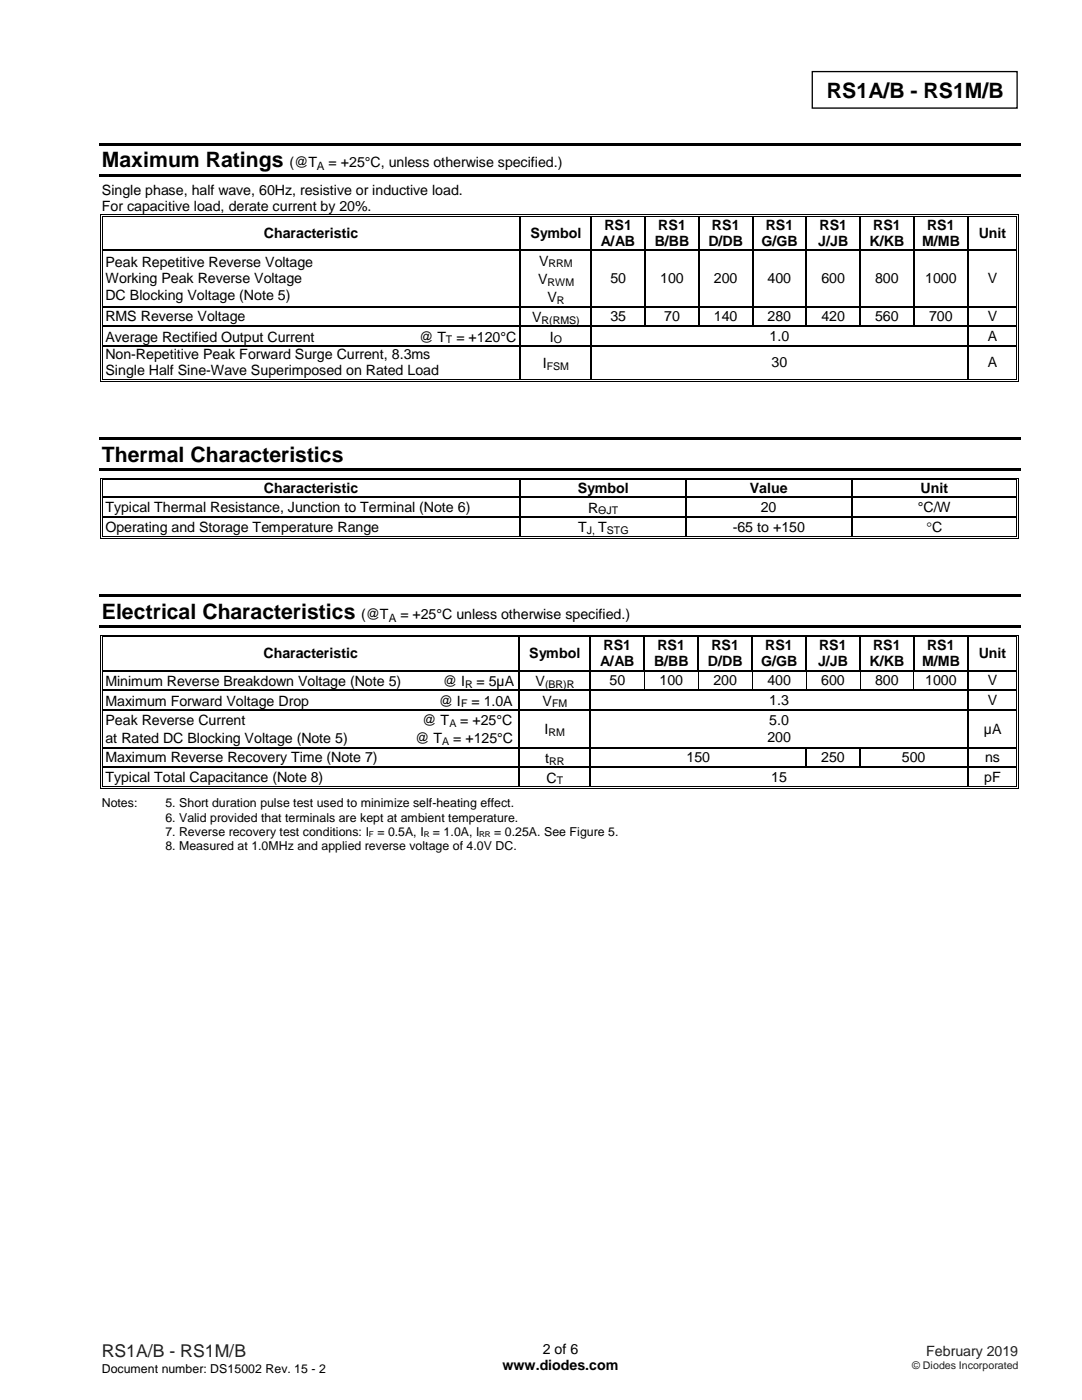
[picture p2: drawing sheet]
<svg xmlns="http://www.w3.org/2000/svg" width="216mm" height="279mm" viewBox="0 0 216 279" stroke-linecap="round" stroke-linejoin="round" font-family="sans-serif">
<defs><g id="words">
<g font-size="4.2">
<text x="165" y="19.6">RS1A/B - RS1M/B</text>
<text x="20.3" y="33.4">Maximum Ratings</text>
<text x="20.3" y="92.2">Thermal Characteristics</text>
<text x="20.3" y="123.5">Electrical Characteristics</text>
</g>
<text font-size="3.5" fill="#231f20" x="20.3" y="270.9">RS1A/B - RS1M/B</text>
<g font-size="2.8">
<text x="57.8" y="33.4">(@T</text>
<text x="65.6" y="33.4">= +25°C, unless otherwise specified.)</text>
<text x="20.3" y="38.9">Single phase, half wave, 60Hz, resistive or inductive load.</text>
<text x="20.3" y="42.1">For capacitive load, derate current by 20%.</text>
<text x="52.7" y="47.5">Characteristic</text>
<text x="105.8" y="47.5">Symbol</text>
<text x="120.6" y="45.8">RS1</text>
<text x="131.4" y="45.8">RS1</text>
<text x="142.1" y="45.8">RS1</text>
<text x="152.8" y="45.8">RS1</text>
<text x="163.5" y="45.8">RS1</text>
<text x="174.2" y="45.8">RS1</text>
<text x="185" y="45.8">RS1</text>
<text x="195.3" y="47.5">Unit</text>
<text x="21" y="53.3">Peak Repetitive Reverse Voltage</text>
<text x="107.6" y="53">V</text>
<text x="119.9" y="49.1">A/AB</text>
<text x="130.6" y="49.1">B/BB</text>
<text x="141.4" y="49.1">D/DB</text>
<text x="151.9" y="49.1">G/GB</text>
<text x="163.3" y="49.1">J/JB</text>
<text x="173.5" y="49.1">K/KB</text>
<text x="184" y="49.1">M/MB</text>
<text x="21" y="56.5">Working Peak Reverse Voltage</text>
<text x="21" y="59.8">DC Blocking Voltage (Note 5)</text>
<text x="107.4" y="56.7">V</text>
<text x="121.8" y="56.5">50</text>
<text x="131.7" y="56.5">100</text>
<text x="142.5" y="56.5">200</text>
<text x="153.2" y="56.5">400</text>
<text x="163.9" y="56.5">600</text>
<text x="174.6" y="56.5">800</text>
<text x="184.6" y="56.5">1000</text>
<text x="197.1" y="56.5">V</text>
<text x="21" y="64.1">RMS Reverse Voltage</text>
<text x="106.2" y="64.3">V</text>
<text x="109.2" y="60.3">V</text>
<text x="121.8" y="64.1">35</text>
<text x="132.5" y="64.1">70</text>
<text x="142.5" y="64.1">140</text>
<text x="153.2" y="64.1">280</text>
<text x="163.9" y="64.1">420</text>
<text x="174.6" y="64.1">560</text>
<text x="185.4" y="64.1">700</text>
<text x="197.1" y="64.1">V</text>
<text x="21" y="68.2">Average Rectified Output Current</text>
<text x="21" y="71.7">Non-Repetitive Peak Forward Surge Current, 8.3ms</text>
<text x="83.7" y="68.2">@ T</text>
<text x="91.1" y="68.2">= +120°C</text>
<text x="109.7" y="68.2">I</text>
<text x="153.5" y="68">1.0</text>
<text x="197.1" y="68">A</text>
<text x="21" y="74.9">Single Half Sine-Wave Superimposed on Rated Load</text>
<text x="108.3" y="73.5">I</text>
<text x="154" y="73.3">30</text>
<text x="197.1" y="73.3">A</text>
<text x="52.7" y="98.4">Characteristic</text>
<text x="115.3" y="98.4">Symbol</text>
<text x="149.6" y="98.4">Value</text>
<text x="183.7" y="98.4">Unit</text>
<text x="21" y="102.2">Typical Thermal Resistance, Junction to Terminal (Note 6)</text>
<text x="21" y="106.1">Operating and Storage Temperature Range</text>
<text x="115.4" y="106.3">T</text>
<text x="117.3" y="102.3">R</text>
<text x="119.3" y="106.3">T</text>
<text x="146.2" y="106.1">-65 to +150</text>
<text x="151.8" y="102.2">20</text>
<text x="183.1" y="102.2">°C/W</text>
<text x="184.9" y="106.2">°C</text>
<text x="72.1" y="123.5">(@T</text>
<text x="79.9" y="123.5">= +25°C unless otherwise specified.)</text>
<text x="52.6" y="131.4">Characteristic</text>
<text x="105.6" y="131.4">Symbol</text>
<text x="120.4" y="129.7">RS1</text>
<text x="131.2" y="129.7">RS1</text>
<text x="141.9" y="129.7">RS1</text>
<text x="152.7" y="129.7">RS1</text>
<text x="163.4" y="129.7">RS1</text>
<text x="174.2" y="129.7">RS1</text>
<text x="185" y="129.7">RS1</text>
<text x="195.3" y="131.4">Unit</text>
<text x="21" y="136.9">Minimum Reverse Breakdown Voltage (Note 5)</text>
<text x="88.3" y="136.9">@ I</text>
<text x="95.1" y="136.9">= 5µA</text>
<text x="106.8" y="136.9">V</text>
<text x="119.8" y="133">A/AB</text>
<text x="121.6" y="136.7">50</text>
<text x="130.5" y="133">B/BB</text>
<text x="131.6" y="136.7">100</text>
<text x="141.3" y="133">D/DB</text>
<text x="142.4" y="136.7">200</text>
<text x="151.8" y="133">G/GB</text>
<text x="153.1" y="136.7">400</text>
<text x="163.2" y="133">J/JB</text>
<text x="163.9" y="136.7">600</text>
<text x="173.5" y="133">K/KB</text>
<text x="174.6" y="136.7">800</text>
<text x="184" y="133">M/MB</text>
<text x="184.6" y="136.7">1000</text>
<text x="197.1" y="136.7">V</text>
<text x="21" y="140.8">Maximum Forward Voltage Drop</text>
<text x="87.5" y="140.8">@ I</text>
<text x="94.1" y="140.8">= 1.0A</text>
<text x="108.2" y="140.8">V</text>
<text x="153.5" y="140.6">1.3</text>
<text x="197.1" y="140.6">V</text>
<text x="21" y="144.7">Peak Reverse Current</text>
<text x="21" y="148.4">at Rated DC Blocking Voltage (Note 5)</text>
<text x="82.8" y="148.4">@ T</text>
<text x="84.2" y="144.7">@ T</text>
<text x="90.4" y="148.4">= +125°C</text>
<text x="91.8" y="144.7">= +25°C</text>
<text x="108.7" y="146.6">I</text>
<text x="153.1" y="148">200</text>
<text x="153.5" y="144.8">5.0</text>
<text x="196.3" y="146.4">µA</text>
<text x="21" y="152.1">Maximum Reverse Recovery Time (Note 7)</text>
<text x="108.8" y="152.3">t</text>
<text x="137" y="152.1">150</text>
<text x="163.9" y="152.1">250</text>
<text x="180" y="152.1">500</text>
<text x="196.6" y="152.1">ns</text>
<text x="21" y="156">Typical Total Capacitance (Note 8)</text>
<text x="109.1" y="156.2">C</text>
<text x="153.9" y="156">15</text>
<text x="196.4" y="156">pF</text>
<text x="100.3" y="273.4">www.diodes.com</text>
<text x="108.3" y="270.2">2 of 6</text>
</g>
<text font-size="2.8" fill="#231f20" x="184.8" y="270.6">February 2019</text>
<g font-size="2.5">
<text x="20.3" y="161.1">Notes:</text>
<text x="33" y="161.1">5. Short duration pulse test used to minimize self-heating effect.</text>
<text x="33" y="164">6. Valid provided that terminals are kept at ambient temperature.</text>
<text x="33" y="166.8">7. Reverse recovery test conditions: I = 0.5A, I</text>
<text x="86.4" y="166.8">= 1.0A, I</text>
<text x="98.6" y="166.8">= 0.25A. See Figure 5.</text>
<text x="33" y="169.6">8. Measured at 1.0MHz and applied reverse voltage of 4.0V DC.</text>
<text x="20.3" y="274">Document number: DS15002 Rev. 15 - 2</text>
</g>
<g font-size="2.3">
<text x="63.2" y="34">A</text>
<text x="77.6" y="124">A</text>
</g>
<g font-size="2.1">
<text x="109.5" y="53.4">RRM</text>
<text x="109.3" y="57">RWM</text>
<text x="108.1" y="64.6">R(RMS)</text>
<text x="111.1" y="60.7">R</text>
<text x="89" y="68.5">T</text>
<text x="110.5" y="68.5">O</text>
<text x="109.1" y="73.8">FSM</text>
<text x="117.1" y="106.6">J,</text>
<text x="119.4" y="102.7">ϴJT</text>
<text x="121.1" y="106.6">STG</text>
<text x="92.8" y="137.2">R</text>
<text x="108.8" y="137.2">(BR)R</text>
<text x="92" y="141.1">F</text>
<text x="110.2" y="141.1">FM</text>
<text x="88.2" y="148.7">A</text>
<text x="89.7" y="145.1">A</text>
<text x="109.5" y="146.9">RM</text>
<text x="109.6" y="152.7">RR</text>
<text x="111.1" y="156.5">T</text>
</g>
<text font-size="2.1" fill="#231f20" x="182" y="273.2">© Diodes Incorporated</text>
<g font-size="1.6">
<text x="73.6" y="167.1">F</text>
<text x="84.5" y="167.1">R</text>
<text x="95.6" y="167.1">RR</text>
</g>
</g></defs>
<g fill="#000">
<path d="M19.8 28.6h183.9v.5h-183.9z" fill-rule="evenodd"/>
<path d="M19.8 34.7h183.9v.5h-183.9z" fill-rule="evenodd"/>
<path d="M19.8 87.3h183.9v.5h-183.9z" fill-rule="evenodd"/>
<path d="M19.8 93.4h183.9v.5h-183.9z" fill-rule="evenodd"/>
<path d="M19.8 118.6h183.9v.5h-183.9z" fill-rule="evenodd"/>
<path d="M19.8 124.8h183.9v.5h-183.9z" fill-rule="evenodd"/>
</g>
<g fill="#000">
<path d="M20.1 42.8h.1v.5h-.1zM20.1 42.8h.5v.2h-.5zM20.1 49.8h.1v.3h-.1zM20.4 43.1h.2v.2h-.2zM20.4 49.8h.2v.3h-.2zM103.7 43.3h.3zM103.7 42.8h.5v.2h-.5zM103.7 43.1h.5v.2h-.5zM103.7 49.8h.3v.3h-.3zM117.9 43.3h.3zM117.9 42.8h.5v.2h-.5zM117.9 43.1h.5v.2h-.5z"/>
<path d="M117.9 49.8h.3v.3h-.3zM128.6 43.3h.3zM128.6 42.8h.5v.2h-.5zM128.6 43.1h.5v.2h-.5zM128.6 49.8h.3v.3h-.3zM139.3 43.3h.3zM139.3 42.8h.5v.2h-.5zM139.3 43.1h.5v.2h-.5zM139.3 49.8h.3v.3h-.3zM150.1 43.3h.2zM150.1 42.8h.5v.2h-.5zM150.1 43.1h.5v.2h-.5z"/>
<path d="M150.1 49.8h.2v.3h-.2zM160.8 43.3h.2zM160.8 42.8h.5v.2h-.5zM160.8 43.1h.5v.2h-.5zM160.8 49.8h.2v.3h-.2zM171.5 43.3h.3zM171.5 42.8h.5v.2h-.5zM171.5 43.1h.5v.2h-.5zM171.5 49.8h.3v.3h-.3zM182.2 43.3h.3zM182.2 42.8h.6v.2h-.6zM182.2 43.1h.6v.2h-.6z"/>
<path d="M182.2 49.8h.3v.3h-.3zM193 43.3h.2zM193 42.8h.5v.2h-.5zM193 43.1h.5v.2h-.5zM193 49.8h.2v.3h-.2zM202.7 42.8h.5v.2h-.5zM202.7 43.1h.2v.2h-.2zM202.7 49.8h.2v.3h-.2zM203.1 42.8h.1v.5h-.1zM203.1 49.8h.1v.3h-.1zM20.1 61h.1v.3h-.1zM20.1 64.9h.1v.3h-.1z"/>
<path d="M20.1 68.9h.1v.2h-.1zM20.1 75.6h.1v.6h-.1zM20.1 76h.5v.2h-.5zM20.4 61h.2v.3h-.2zM20.4 64.9h.2v.3h-.2zM20.4 68.9h.2v.2h-.2zM20.4 75.6h.2v.2h-.2zM103.7 61h.3v.3h-.3zM103.7 64.9h.3v.3h-.3zM103.7 68.9h.3v.2h-.3zM103.7 75.6h.5v.2h-.5zM103.7 76h.5v.2h-.5z"/>
<path d="M117.9 61h.3v.3h-.3zM117.9 64.9h.3v.3h-.3zM117.9 68.9h.3v.2h-.3zM117.9 75.6h.5v.2h-.5zM117.9 76h.5v.2h-.5zM128.6 61h.3v.3h-.3zM128.6 64.9h.3v.3h-.3zM139.3 61h.3v.3h-.3zM139.3 64.9h.3v.3h-.3zM150.1 61h.2v.3h-.2zM150.1 64.9h.2v.3h-.2zM160.8 61h.2v.3h-.2z"/>
<path d="M160.8 64.9h.2v.3h-.2zM171.5 61h.3v.3h-.3zM171.5 64.9h.3v.3h-.3zM182.2 61h.3v.3h-.3zM182.2 64.9h.3v.3h-.3zM193 61h.2v.3h-.2zM193 64.9h.2v.3h-.2zM193 68.9h.2v.2h-.2zM193 75.6h.5v.2h-.5zM193 76h.5v.2h-.5zM202.7 61h.2v.3h-.2zM202.7 64.9h.2v.3h-.2z"/>
<path d="M202.7 68.9h.2v.2h-.2zM202.7 76h.5v.2h-.5zM202.7 75.6h.2v.2h-.2zM203.1 61h.1v.3h-.1zM203.1 64.9h.1v.3h-.1zM203.1 68.9h.1v.2h-.1zM203.1 75.6h.1v.6h-.1zM20.1 95.3h.1v.6h-.1zM20.1 95.3h.5v.2h-.5zM20.1 99.1h.1v.3h-.1zM20.4 95.7h.2v.2h-.2zM20.4 95.7h.2v.1h-.2z"/>
<path d="M20.4 99.1h.2v.3h-.2zM103.7 95.8l.3 .1zM103.7 95.3h.5v.2h-.5zM103.7 95.7h.5v.1h-.5zM103.7 99.1h.3v.3h-.3zM136.8 95.8l.2 .1zM136.8 95.3h.5v.2h-.5zM136.8 95.7h.5v.1h-.5zM136.8 99.1h.2v.3h-.2zM169.8 95.8l.3 .1zM169.8 95.3h.5v.2h-.5zM169.8 95.7h.5v.1h-.5z"/>
<path d="M169.8 99.1h.3v.3h-.3zM202.7 95.3h.5v.2h-.5zM202.7 95.7h.2v.2h-.2zM202.7 95.7h.2v.1h-.2zM202.7 99.1h.2v.3h-.2zM203.1 95.3h.1v.6h-.1zM203.1 99.1h.1v.3h-.1zM20.1 103h.1v.3h-.1zM20.1 107h.1v.5h-.1zM20.1 107.3h.5v.2h-.5zM20.4 103h.2v.3h-.2zM20.4 107h.2v.1h-.2z"/>
<path d="M103.7 103h.3v.3h-.3zM103.7 107h.5v.1h-.5zM103.7 107.3h.5v.2h-.5zM136.8 103h.2v.3h-.2zM136.8 107h.5v.1h-.5zM136.8 107.3h.5v.2h-.5zM169.8 103h.3v.3h-.3zM169.8 107h.5v.1h-.5zM169.8 107.3h.5v.2h-.5zM202.7 103h.2v.3h-.2zM202.7 107.3h.5v.2h-.5zM202.7 107h.2v.1h-.2z"/>
<path d="M203.1 103h.1v.3h-.1zM203.1 107h.1v.5h-.1zM20.1 126.7h.1v.5h-.1zM20.1 126.7h.5v.1h-.5zM20.1 133.7h.1v.2h-.1zM20.1 137.6h.1v.2h-.1zM20.4 127h.2v.2h-.2zM20.4 133.7h.2v.2h-.2zM20.4 137.6h.2v.2h-.2zM103.5 127.2h.3zM103.5 126.7h.5v.1h-.5zM103.5 127h.5v.2h-.5z"/>
<path d="M103.5 133.7h.3v.2h-.3zM103.5 137.6h.3v.2h-.3zM117.7 127.2h.2zM117.7 126.7h.5v.1h-.5zM117.7 127h.5v.2h-.5zM117.7 133.7h.2v.2h-.2zM117.7 137.6h.2v.2h-.2zM128.4 127.2h.3zM128.4 126.7h.5v.1h-.5zM128.4 127h.5v.2h-.5zM128.4 133.7h.3v.2h-.3zM128.5 137.6h.2v.2h-.2z"/>
<path d="M128.7 133.7h.2v.2h-.2zM139.2 127.2h.2zM139.2 126.7h.5v.1h-.5zM139.2 127h.5v.2h-.5zM139.2 133.7h.2v.2h-.2zM139.2 137.6h.3v.2h-.3zM139.4 133.7h.3v.2h-.3zM149.9 127.2h.3zM149.9 126.7h.6v.1h-.6zM149.9 127h.6v.2h-.6zM149.9 133.7h.3v.2h-.3zM150 137.6h.2v.2h-.2z"/>
<path d="M150.2 133.7h.3v.2h-.3zM160.7 127.2h.3zM160.7 126.7h.5v.1h-.5zM160.7 127h.5v.2h-.5zM160.7 133.7h.3v.2h-.3zM160.8 137.6h.2v.2h-.2zM161 133.7h.2v.2h-.2zM171.5 127.2h.2zM171.5 126.7h.5v.1h-.5zM171.5 127h.5v.2h-.5zM171.5 133.7h.2v.2h-.2zM171.5 137.6h.3v.2h-.3z"/>
<path d="M171.7 133.7h.3v.2h-.3zM182.2 127.2h.3zM182.2 126.7h.6v.1h-.6zM182.2 127h.6v.2h-.6zM182.2 133.7h.3v.2h-.3zM182.3 137.6h.2v.2h-.2zM182.5 133.7h.3v.2h-.3zM193 127.2h.2zM193 126.7h.5v.1h-.5zM193 127h.5v.2h-.5zM193 133.7h.2v.2h-.2zM193 137.6h.2v.2h-.2z"/>
<path d="M202.7 126.7h.5v.1h-.5zM202.7 127h.2v.2h-.2zM202.7 133.7h.2v.2h-.2zM202.7 137.6h.2v.2h-.2zM203.1 126.7h.1v.5h-.1zM203.1 133.7h.1v.2h-.1zM203.1 137.6h.1v.2h-.1zM20.1 141.5h.1v.3h-.1zM20.1 149.1h.1v.2h-.1zM20.1 153h.1v.2h-.1zM20.1 156.9h.1v.5h-.1zM20.1 157.3h.5v.1h-.5z"/>
<path d="M20.4 141.5h.2v.3h-.2zM20.4 149.1h.2v.2h-.2zM20.4 153h.2v.2h-.2zM20.4 156.9h.2v.2h-.2zM103.5 141.5h.3v.3h-.3zM103.5 149.1h.3v.2h-.3zM103.5 153h.3v.2h-.3zM103.5 156.9h.5v.2h-.5zM103.5 157.3h.5v.1h-.5zM117.7 141.5h.2v.3h-.2zM117.7 149.1h.2v.2h-.2zM117.7 153h.2v.2h-.2z"/>
<path d="M117.7 156.9h.5v.2h-.5zM117.7 157.3h.5v.1h-.5zM160.7 149.1h.3v.2h-.3zM160.7 153h.3v.2h-.3zM171.5 149.1h.2v.2h-.2zM171.5 153h.2v.2h-.2zM193 141.5h.2v.3h-.2zM193 149.1h.2v.2h-.2zM193 153h.2v.2h-.2zM193 156.9h.5v.2h-.5zM193 157.3h.5v.1h-.5zM202.7 141.5h.2v.3h-.2z"/>
<path d="M202.7 149.1h.2v.2h-.2zM202.7 153h.2v.2h-.2zM202.7 157.3h.5v.1h-.5zM202.7 156.9h.2v.2h-.2zM203.1 141.5h.1v.3h-.1zM203.1 149.1h.1v.2h-.1zM203.1 153h.1v.2h-.1zM203.1 156.9h.1v.5h-.1z"/>
</g>
<g fill="none" stroke="#000" stroke-width=".2">
<path d="M20.2 43.3v6.5M20.2 50.1v10.9M20.5 43.3v6.5M20.5 50.1v10.9M20.6 42.9h83.1M20.6 43.2h83.1M104.2 42.9h13.7M104.2 43.2h13.7M118.4 42.9h10.2M118.4 43.2h10.2M129.1 42.9h10.2M129.1 43.2h10.2"/>
<path d="M139.8 42.9h10.3M139.8 43.2h10.3M150.6 42.9h10.2M150.6 43.2h10.2M161.3 42.9h10.2M161.3 43.2h10.2M172 42.9h10.2M172 43.2h10.2M182.8 42.9h10.2M182.8 43.2h10.2M193.5 42.9h9.2M193.5 43.2h9.2"/>
<path d="M202.8 43.3v6.5M202.8 50.1v10.9M203.2 43.3v6.5M203.2 50.1v10.9M20.2 61.3v3.6M20.2 65.2v3.7M20.2 69.1v6.5M20.5 61.3v3.6M20.5 65.2v3.7M20.5 69.1v6.5M20.6 76.1h83.1M20.6 75.7h83.1"/>
<path d="M104.2 76.1h13.7M104.2 75.7h13.7M118.4 76.1h74.6M118.4 75.7h74.6M193.5 76.1h9.2M193.5 75.7h9.2M202.8 61.3v3.6M202.8 65.2v3.7M202.8 69.1v6.5M203.2 61.3v3.6M203.2 65.2v3.7M203.2 69.1v6.5"/>
<path d="M20.2 95.9v3.2M20.2 99.4v3.6M20.5 95.9v3.2M20.5 99.4v3.6M20.6 95.4h83.1M20.6 95.8h83.1M104.2 95.4h32.6M104.2 95.8h32.6M137.3 95.4h32.5M137.3 95.8h32.5M170.3 95.4h32.4M170.3 95.8h32.4"/>
<path d="M202.8 95.9v3.2M202.8 99.4v3.6M203.2 95.9v3.2M203.2 99.4v3.6M20.2 103.3v3.7M20.5 103.3v3.7M20.6 107.4h83.1M20.6 107.1h83.1M104.2 107.4h32.6M104.2 107.1h32.6M137.3 107.4h32.5M137.3 107.1h32.5"/>
<path d="M170.3 107.4h32.4M170.3 107.1h32.4M202.8 103.3v3.7M203.2 103.3v3.7M20.2 127.2v6.5M20.2 133.9v3.7M20.2 137.8v3.7M20.5 127.2v6.5M20.5 133.9v3.7M20.5 137.8v3.7M20.6 126.7h82.9M20.6 127.1h82.9"/>
<path d="M104 126.7h13.7M104 127.1h13.7M118.2 126.7h10.2M118.2 127.1h10.2M128.6 133.9v3.7M128.9 126.7h10.3M128.9 127.1h10.3M139.3 133.9v3.7M139.7 126.7h10.2M139.7 127.1h10.2M150.1 133.9v3.7M150.5 126.7h10.2"/>
<path d="M150.5 127.1h10.2M160.9 133.9v3.7M161.2 126.7h10.3M161.2 127.1h10.3M171.6 133.9v3.7M172 126.7h10.2M172 127.1h10.2M182.4 133.9v3.7M182.8 126.7h10.2M182.8 127.1h10.2M193.5 126.7h9.2M193.5 127.1h9.2"/>
<path d="M202.8 127.2v6.5M202.8 133.9v3.7M202.8 137.8v3.7M203.2 127.2v6.5M203.2 133.9v3.7M203.2 137.8v3.7M20.2 141.8v7.3M20.2 149.3v3.7M20.2 153.2v3.7M20.5 141.8v7.3M20.5 149.3v3.7M20.5 153.2v3.7"/>
<path d="M20.6 157.4h82.9M20.6 157h82.9M104 157.4h13.7M104 157h13.7M118.2 157.4h74.8M118.2 157h74.8M193.5 157.4h9.2M193.5 157h9.2M202.8 141.8v7.3M202.8 149.3v3.7M202.8 153.2v3.7M203.2 141.8v7.3"/>
<path d="M203.2 149.3v3.7M203.2 153.2v3.7"/>
</g>
<g fill="none" stroke="#000" stroke-width=".25">
<path d="M20.6 50h83.1M103.8 43.3v6.5M103.8 50.1v10.9M104 50h13.9M118 43.3v6.5M118 50.1v10.9M118.2 50h10.4M128.7 43.3v6.5M128.7 50.1v10.9M128.9 50h10.4M139.4 43.3v6.5M139.4 50.1v10.9"/>
<path d="M139.6 50h10.5M150.2 43.3v6.5M150.2 50.1v10.9M150.3 50h10.5M160.9 43.3v6.5M160.9 50.1v10.9M161 50h10.5M171.7 43.3v6.5M171.7 50.1v10.9M171.8 50h10.4M182.4 43.3v6.5M182.4 50.1v10.9"/>
<path d="M182.5 50h10.5M193.1 43.3v6.5M193.1 50.1v10.9M193.2 50h9.5M20.6 61.2h83.1M20.6 65.1h83.1M20.6 69h83.1M103.8 61.3v3.6M103.8 65.2v3.7M103.8 69.1v6.5M104 61.2h13.9M104 65.1h13.9"/>
<path d="M104 69h13.9M118 61.3v3.6M118 65.2v3.7M118 69.1v6.5M118.2 61.2h10.4M118.2 65.1h10.4M118.2 69h74.8M128.7 61.3v3.6M128.9 61.2h10.4M128.9 65.1h10.4M139.4 61.3v3.6M139.6 61.2h10.5"/>
<path d="M139.6 65.1h10.5M150.2 61.3v3.6M150.3 61.2h10.5M150.3 65.1h10.5M160.9 61.3v3.6M161 61.2h10.5M161 65.1h10.5M171.7 61.3v3.6M171.8 61.2h10.4M171.8 65.1h10.4M182.4 61.3v3.6M182.5 61.2h10.5"/>
<path d="M182.5 65.1h10.5M193.1 61.3v3.6M193.1 65.2v3.7M193.1 69.1v6.5M193.2 61.2h9.5M193.2 65.1h9.5M193.2 69h9.5M20.6 99.2h83.1M103.8 95.9v3.2M103.8 99.4v3.6M104 99.2h32.8M136.9 95.9v3.2"/>
<path d="M136.9 99.4v3.6M137 99.2h32.8M170 95.9v3.2M170 99.4v3.6M170.1 99.2h32.6M20.6 103.2h83.1M103.8 103.3v3.7M104 103.2h32.8M136.9 103.3v3.7M137 103.2h32.8M170 103.3v3.7M170.1 103.2h32.6"/>
<path d="M20.6 133.8h82.9M20.6 137.7h82.9M103.6 127.2v6.5M103.6 133.9v3.7M103.6 137.8v3.7M103.8 133.8h13.9M103.8 137.7h13.9M117.8 127.2v6.5M117.8 133.9v3.7M117.8 137.8v3.7M117.9 133.8h10.5M117.9 137.7h10.6"/>
<path d="M128.6 127.2v6.5M128.7 137.7h10.5M128.9 133.8h10.3M139.3 127.2v6.5M139.5 137.7h10.5M139.7 133.8h10.2M150.1 127.2v6.5M150.2 137.7h10.6M150.5 133.8h10.2M160.9 127.2v6.5M161 137.7h10.5M161.2 133.8h10.3"/>
<path d="M171.6 127.2v6.5M171.8 137.7h10.5M172 133.8h10.2M182.4 127.2v6.5M182.5 137.7h10.5M182.8 133.8h10.2M193.1 127.2v6.5M193.1 133.9v3.7M193.1 137.8v3.7M193.2 133.8h9.5M193.2 137.7h9.5M20.6 141.6h82.9"/>
<path d="M20.6 149.2h82.9M20.6 153.1h82.9M103.6 141.8v7.3M103.6 149.3v3.7M103.6 153.2v3.7M103.8 141.6h13.9M103.8 149.2h13.9M103.8 153.1h13.9M117.8 141.8v7.3M117.8 149.3v3.7M117.8 153.2v3.7M117.9 141.6h75.1"/>
<path d="M117.9 149.2h42.8M117.9 153.1h42.8M160.9 149.3v3.7M161 149.2h10.5M161 153.1h10.5M171.6 149.3v3.7M171.7 149.2h21.3M171.7 153.1h21.3M193.1 141.8v7.3M193.1 149.3v3.7M193.1 153.2v3.7M193.2 141.6h9.5"/>
<path d="M193.2 149.2h9.5M193.2 153.1h9.5"/>
</g>
<path d="M162.1 14.3h40.9v7.3h-40.9z" fill="none" stroke="#000" stroke-width=".26"/>
<use href="#words"/>
</svg>
